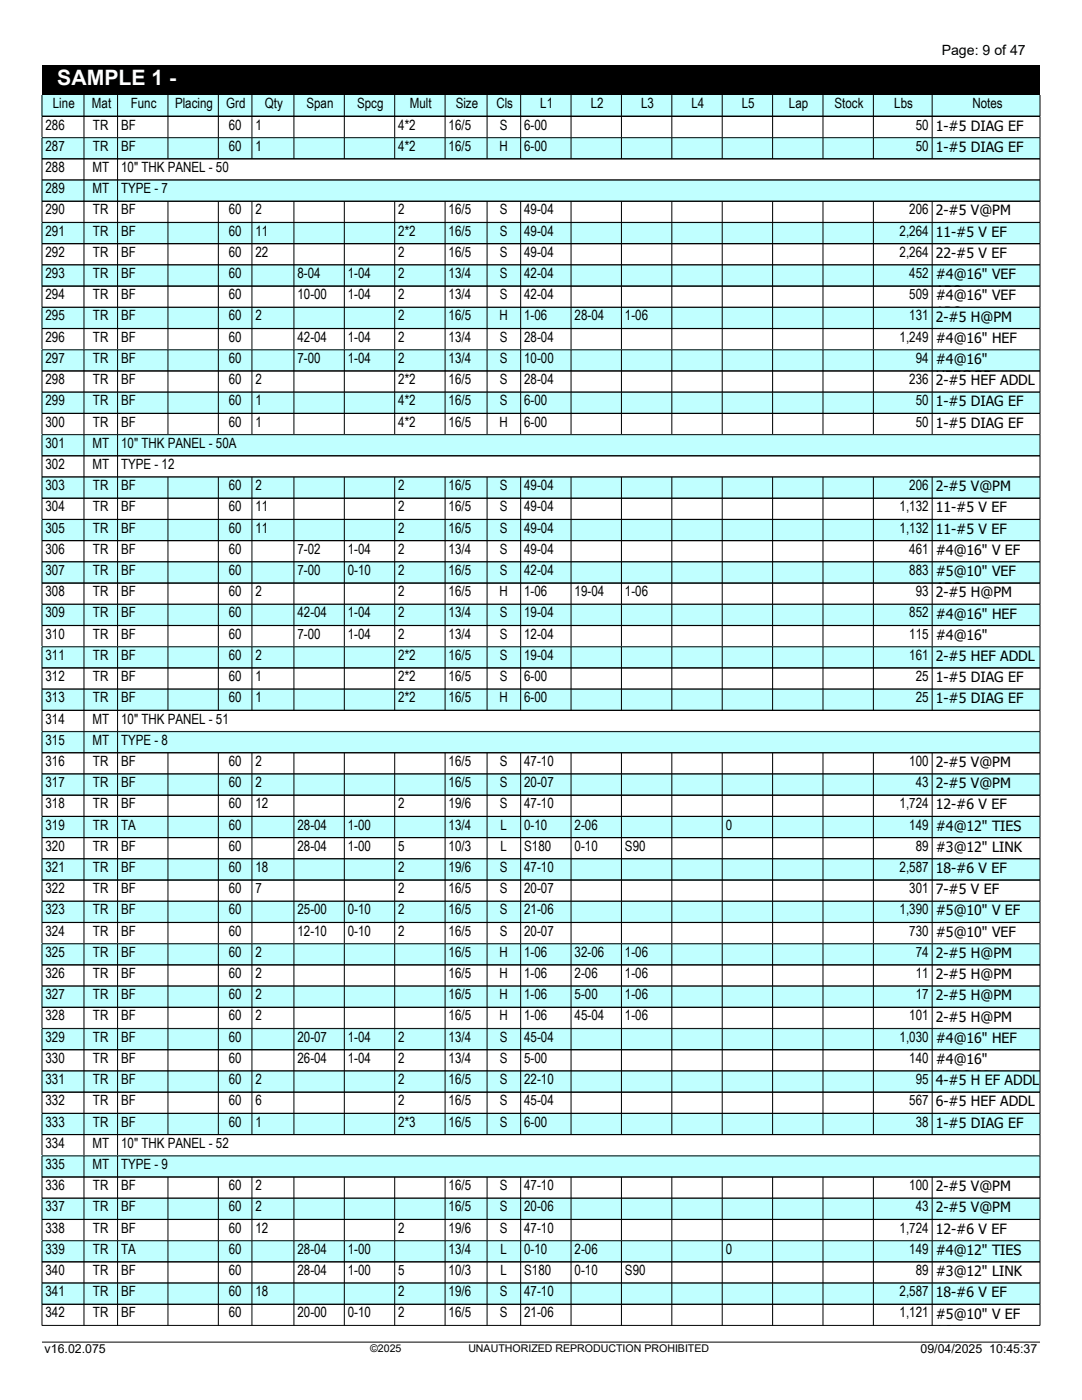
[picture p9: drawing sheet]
<svg xmlns="http://www.w3.org/2000/svg" width="216mm" height="279mm" viewBox="0 0 216 279" stroke-linecap="round" stroke-linejoin="round" font-family="sans-serif">
<defs><g id="words">
<text font-size="4.2" fill="#fff" x="11.4" y="17">SAMPLE 1 -</text>
<g font-size="2.8">
<text x="187.9" y="10.9">Page: 9 of 47</text>
<text x="10.5" y="21.6">Line</text>
<text x="18.3" y="21.6">Mat</text>
<text x="26.1" y="21.6">Func</text>
<text x="34.9" y="21.6">Placing</text>
<text x="45.2" y="21.6">Grd</text>
<text x="52.8" y="21.6">Qty</text>
<text x="61.2" y="21.6">Span</text>
<text x="71.3" y="21.6">Spcg</text>
<text x="81.8" y="21.6">Mult</text>
<text x="90.9" y="21.6">Size</text>
<text x="99" y="21.6">Cls</text>
<text x="107.8" y="21.6">L1</text>
<text x="117.9" y="21.6">L2</text>
<text x="127.9" y="21.6">L3</text>
<text x="138" y="21.6">L4</text>
<text x="148" y="21.6">L5</text>
<text x="157.4" y="21.6">Lap</text>
<text x="166.5" y="21.6">Stock</text>
<text x="178.4" y="21.6">Lbs</text>
<text x="194" y="21.6">Notes</text>
<text x="9.1" y="25.9">286</text>
<text x="18.6" y="25.9">TR</text>
<text x="24.2" y="25.9">BF</text>
<text x="45.6" y="25.9">60</text>
<text x="51" y="25.9">1</text>
<text x="79.5" y="25.9">4*2</text>
<text x="89.5" y="25.9">16/5</text>
<text x="99.8" y="25.9">S</text>
<text x="104.6" y="25.9">6-00</text>
<text x="182.7" y="25.9">50</text>
<text x="186.7" y="26.1">1-#5 DIAG EF</text>
<text x="9.1" y="30.1">287</text>
<text x="9.1" y="34.3">288</text>
<text x="18.4" y="34.3">MT</text>
<text x="18.6" y="30.1">TR</text>
<text x="24.2" y="30.1">BF</text>
<text x="24.2" y="34.3">10&quot; THK PANEL - 50</text>
<text x="45.6" y="30.1">60</text>
<text x="51" y="30.1">1</text>
<text x="79.5" y="30.1">4*2</text>
<text x="89.5" y="30.1">16/5</text>
<text x="99.7" y="30.1">H</text>
<text x="104.6" y="30.1">6-00</text>
<text x="182.7" y="30.1">50</text>
<text x="186.7" y="30.3">1-#5 DIAG EF</text>
<text x="9.1" y="38.6">289</text>
<text x="18.4" y="38.6">MT</text>
<text x="24.2" y="38.6">TYPE - 7</text>
<text x="9.1" y="42.8">290</text>
<text x="9.1" y="47">291</text>
<text x="18.6" y="42.8">TR</text>
<text x="18.6" y="47">TR</text>
<text x="24.2" y="42.8">BF</text>
<text x="24.2" y="47">BF</text>
<text x="45.6" y="42.8">60</text>
<text x="45.6" y="47">60</text>
<text x="51" y="42.8">2</text>
<text x="51" y="47">11</text>
<text x="79.5" y="42.8">2</text>
<text x="79.5" y="47">2*2</text>
<text x="89.5" y="42.8">16/5</text>
<text x="89.5" y="47">16/5</text>
<text x="99.8" y="42.8">S</text>
<text x="99.8" y="47">S</text>
<text x="104.6" y="42.8">49-04</text>
<text x="104.6" y="47">49-04</text>
<text x="179.5" y="47">2,264</text>
<text x="181.4" y="42.8">206</text>
<text x="186.7" y="43">2-#5 V@PM</text>
<text x="186.7" y="47.2">11-#5 V EF</text>
<text x="9.1" y="51.3">292</text>
<text x="18.6" y="51.3">TR</text>
<text x="24.2" y="51.3">BF</text>
<text x="45.6" y="51.3">60</text>
<text x="51" y="51.3">22</text>
<text x="79.5" y="51.3">2</text>
<text x="89.5" y="51.3">16/5</text>
<text x="99.8" y="51.3">S</text>
<text x="104.6" y="51.3">49-04</text>
<text x="179.5" y="51.3">2,264</text>
<text x="186.7" y="51.5">22-#5 V EF</text>
<text x="9.1" y="55.5">293</text>
<text x="9.1" y="59.7">294</text>
<text x="18.6" y="55.5">TR</text>
<text x="18.6" y="59.7">TR</text>
<text x="24.2" y="55.5">BF</text>
<text x="24.2" y="59.7">BF</text>
<text x="45.6" y="55.5">60</text>
<text x="45.6" y="59.7">60</text>
<text x="59.4" y="55.5">8-04</text>
<text x="59.4" y="59.7">10-00</text>
<text x="69.4" y="55.5">1-04</text>
<text x="69.4" y="59.7">1-04</text>
<text x="79.5" y="55.5">2</text>
<text x="79.5" y="59.7">2</text>
<text x="89.5" y="55.5">13/4</text>
<text x="89.5" y="59.7">13/4</text>
<text x="99.8" y="55.5">S</text>
<text x="99.8" y="59.7">S</text>
<text x="104.6" y="55.5">42-04</text>
<text x="104.6" y="59.7">42-04</text>
<text x="181.4" y="55.5">452</text>
<text x="181.4" y="59.7">509</text>
<text x="186.7" y="55.7">#4@16&quot; VEF</text>
<text x="186.7" y="59.1">ABO</text>
<text x="186.7" y="59.9">#4@16&quot; VEF</text>
<text x="9.1" y="64">295</text>
<text x="18.6" y="64">TR</text>
<text x="24.2" y="64">BF</text>
<text x="45.6" y="64">60</text>
<text x="51" y="64">2</text>
<text x="79.5" y="64">2</text>
<text x="89.5" y="64">16/5</text>
<text x="99.7" y="64">H</text>
<text x="104.6" y="64">1-06</text>
<text x="114.7" y="64">28-04</text>
<text x="124.7" y="64">1-06</text>
<text x="181.4" y="64">131</text>
<text x="186.7" y="63.3">ABO</text>
<text x="186.7" y="64.2">2-#5 H@PM</text>
<text x="9.1" y="68.2">296</text>
<text x="18.6" y="68.2">TR</text>
<text x="24.2" y="68.2">BF</text>
<text x="45.6" y="68.2">60</text>
<text x="59.4" y="68.2">42-04</text>
<text x="69.4" y="68.2">1-04</text>
<text x="79.5" y="68.2">2</text>
<text x="89.5" y="68.2">13/4</text>
<text x="99.8" y="68.2">S</text>
<text x="104.6" y="68.2">28-04</text>
<text x="179.5" y="68.2">1,249</text>
<text x="186.7" y="68.4">#4@16&quot; HEF</text>
<text x="9.1" y="72.4">297</text>
<text x="9.1" y="76.7">298</text>
<text x="18.6" y="72.4">TR</text>
<text x="18.6" y="76.7">TR</text>
<text x="24.2" y="72.4">BF</text>
<text x="24.2" y="76.7">BF</text>
<text x="45.6" y="72.4">60</text>
<text x="45.6" y="76.7">60</text>
<text x="51" y="76.7">2</text>
<text x="59.4" y="72.4">7-00</text>
<text x="69.4" y="72.4">1-04</text>
<text x="79.5" y="72.4">2</text>
<text x="79.5" y="76.7">2*2</text>
<text x="89.5" y="72.4">13/4</text>
<text x="89.5" y="76.7">16/5</text>
<text x="99.8" y="72.4">S</text>
<text x="99.8" y="76.7">S</text>
<text x="104.6" y="72.4">10-00</text>
<text x="104.6" y="76.7">28-04</text>
<text x="181.4" y="76.7">236</text>
<text x="182.7" y="72.4">94</text>
<text x="186.7" y="72.6">#4@16&quot;</text>
<text x="186.7" y="76">HEF@OP</text>
<text x="186.7" y="76.9">2-#5 HEF ADDL</text>
<text x="9.1" y="80.9">299</text>
<text x="18.6" y="80.9">TR</text>
<text x="24.2" y="80.9">BF</text>
<text x="45.6" y="80.9">60</text>
<text x="51" y="80.9">1</text>
<text x="79.5" y="80.9">4*2</text>
<text x="89.5" y="80.9">16/5</text>
<text x="99.8" y="80.9">S</text>
<text x="104.6" y="80.9">6-00</text>
<text x="182.7" y="80.9">50</text>
<text x="186.7" y="81.1">1-#5 DIAG EF</text>
<text x="9.1" y="85.1">300</text>
<text x="9.1" y="89.4">301</text>
<text x="18.4" y="89.4">MT</text>
<text x="18.6" y="85.1">TR</text>
<text x="24.2" y="85.1">BF</text>
<text x="24.2" y="89.4">10&quot; THK PANEL - 50A</text>
<text x="45.6" y="85.1">60</text>
<text x="51" y="85.1">1</text>
<text x="79.5" y="85.1">4*2</text>
<text x="89.5" y="85.1">16/5</text>
<text x="99.7" y="85.1">H</text>
<text x="104.6" y="85.1">6-00</text>
<text x="182.7" y="85.1">50</text>
<text x="186.7" y="85.3">1-#5 DIAG EF</text>
<text x="9.1" y="93.6">302</text>
<text x="18.4" y="93.6">MT</text>
<text x="24.2" y="93.6">TYPE - 12</text>
<text x="9.1" y="97.8">303</text>
<text x="18.6" y="97.8">TR</text>
<text x="24.2" y="97.8">BF</text>
<text x="45.6" y="97.8">60</text>
<text x="51" y="97.8">2</text>
<text x="79.5" y="97.8">2</text>
<text x="89.5" y="97.8">16/5</text>
<text x="99.8" y="97.8">S</text>
<text x="104.6" y="97.8">49-04</text>
<text x="181.4" y="97.8">206</text>
<text x="186.7" y="98">2-#5 V@PM</text>
<text x="9.1" y="102.1">304</text>
<text x="9.1" y="106.3">305</text>
<text x="18.6" y="102.1">TR</text>
<text x="18.6" y="106.3">TR</text>
<text x="24.2" y="102.1">BF</text>
<text x="24.2" y="106.3">BF</text>
<text x="45.6" y="102.1">60</text>
<text x="45.6" y="106.3">60</text>
<text x="51" y="102.1">11</text>
<text x="51" y="106.3">11</text>
<text x="79.5" y="102.1">2</text>
<text x="79.5" y="106.3">2</text>
<text x="89.5" y="102.1">16/5</text>
<text x="89.5" y="106.3">16/5</text>
<text x="99.8" y="102.1">S</text>
<text x="99.8" y="106.3">S</text>
<text x="104.6" y="102.1">49-04</text>
<text x="104.6" y="106.3">49-04</text>
<text x="179.5" y="102.1">1,132</text>
<text x="179.5" y="106.3">1,132</text>
<text x="186.7" y="102.3">11-#5 V EF</text>
<text x="186.7" y="106.5">11-#5 V EF</text>
<text x="9.1" y="110.5">306</text>
<text x="18.6" y="110.5">TR</text>
<text x="24.2" y="110.5">BF</text>
<text x="45.6" y="110.5">60</text>
<text x="59.4" y="110.5">7-02</text>
<text x="69.4" y="110.5">1-04</text>
<text x="79.5" y="110.5">2</text>
<text x="89.5" y="110.5">13/4</text>
<text x="99.8" y="110.5">S</text>
<text x="104.6" y="110.5">49-04</text>
<text x="181.4" y="110.5">461</text>
<text x="186.7" y="110.7">#4@16&quot; V EF</text>
<text x="9.1" y="114.8">307</text>
<text x="9.1" y="119">308</text>
<text x="18.6" y="114.8">TR</text>
<text x="18.6" y="119">TR</text>
<text x="24.2" y="114.8">BF</text>
<text x="24.2" y="119">BF</text>
<text x="45.6" y="114.8">60</text>
<text x="45.6" y="119">60</text>
<text x="51" y="119">2</text>
<text x="59.4" y="114.8">7-00</text>
<text x="69.4" y="114.8">0-10</text>
<text x="79.5" y="114.8">2</text>
<text x="79.5" y="119">2</text>
<text x="89.5" y="114.8">16/5</text>
<text x="89.5" y="119">16/5</text>
<text x="99.7" y="119">H</text>
<text x="99.8" y="114.8">S</text>
<text x="104.6" y="114.8">42-04</text>
<text x="104.6" y="119">1-06</text>
<text x="114.7" y="119">19-04</text>
<text x="124.7" y="119">1-06</text>
<text x="181.4" y="114.8">883</text>
<text x="182.7" y="119">93</text>
<text x="186.7" y="115">#5@10&quot; VEF</text>
<text x="186.7" y="118.4">ABO</text>
<text x="186.7" y="119.2">2-#5 H@PM</text>
<text x="9.1" y="123.2">309</text>
<text x="18.6" y="123.2">TR</text>
<text x="24.2" y="123.2">BF</text>
<text x="45.6" y="123.2">60</text>
<text x="59.4" y="123.2">42-04</text>
<text x="69.4" y="123.2">1-04</text>
<text x="79.5" y="123.2">2</text>
<text x="89.5" y="123.2">13/4</text>
<text x="99.8" y="123.2">S</text>
<text x="104.6" y="123.2">19-04</text>
<text x="181.4" y="123.2">852</text>
<text x="186.7" y="123.4">#4@16&quot; HEF</text>
<text x="9.1" y="127.5">310</text>
<text x="9.1" y="131.7">311</text>
<text x="18.6" y="127.5">TR</text>
<text x="18.6" y="131.7">TR</text>
<text x="24.2" y="127.5">BF</text>
<text x="24.2" y="131.7">BF</text>
<text x="45.6" y="127.5">60</text>
<text x="45.6" y="131.7">60</text>
<text x="51" y="131.7">2</text>
<text x="59.4" y="127.5">7-00</text>
<text x="69.4" y="127.5">1-04</text>
<text x="79.5" y="127.5">2</text>
<text x="79.5" y="131.7">2*2</text>
<text x="89.5" y="127.5">13/4</text>
<text x="89.5" y="131.7">16/5</text>
<text x="99.8" y="127.5">S</text>
<text x="99.8" y="131.7">S</text>
<text x="104.6" y="127.5">12-04</text>
<text x="104.6" y="131.7">19-04</text>
<text x="181.4" y="127.5">115</text>
<text x="181.4" y="131.7">161</text>
<text x="186.7" y="127.7">#4@16&quot;</text>
<text x="186.7" y="131.1">HEF@OP</text>
<text x="186.7" y="131.9">2-#5 HEF ADDL</text>
<text x="9.1" y="135.9">312</text>
<text x="18.6" y="135.9">TR</text>
<text x="24.2" y="135.9">BF</text>
<text x="45.6" y="135.9">60</text>
<text x="51" y="135.9">1</text>
<text x="79.5" y="135.9">2*2</text>
<text x="89.5" y="135.9">16/5</text>
<text x="99.8" y="135.9">S</text>
<text x="104.6" y="135.9">6-00</text>
<text x="182.7" y="135.9">25</text>
<text x="186.7" y="136.1">1-#5 DIAG EF</text>
<text x="9.1" y="140.2">313</text>
<text x="18.6" y="140.2">TR</text>
<text x="24.2" y="140.2">BF</text>
<text x="45.6" y="140.2">60</text>
<text x="51" y="140.2">1</text>
<text x="79.5" y="140.2">2*2</text>
<text x="89.5" y="140.2">16/5</text>
<text x="99.7" y="140.2">H</text>
<text x="104.6" y="140.2">6-00</text>
<text x="182.7" y="140.2">25</text>
<text x="186.7" y="140.4">1-#5 DIAG EF</text>
<text x="9.1" y="144.4">314</text>
<text x="9.1" y="148.6">315</text>
<text x="18.4" y="144.4">MT</text>
<text x="18.4" y="148.6">MT</text>
<text x="24.2" y="144.4">10&quot; THK PANEL - 51</text>
<text x="24.2" y="148.6">TYPE - 8</text>
<text x="9.1" y="152.9">316</text>
<text x="18.6" y="152.9">TR</text>
<text x="24.2" y="152.9">BF</text>
<text x="45.6" y="152.9">60</text>
<text x="51" y="152.9">2</text>
<text x="89.5" y="152.9">16/5</text>
<text x="99.8" y="152.9">S</text>
<text x="104.6" y="152.9">47-10</text>
<text x="181.4" y="152.9">100</text>
<text x="186.7" y="153.1">2-#5 V@PM</text>
<text x="9.1" y="157.1">317</text>
<text x="9.1" y="161.3">318</text>
<text x="18.6" y="157.1">TR</text>
<text x="18.6" y="161.3">TR</text>
<text x="24.2" y="157.1">BF</text>
<text x="24.2" y="161.3">BF</text>
<text x="45.6" y="157.1">60</text>
<text x="45.6" y="161.3">60</text>
<text x="51" y="157.1">2</text>
<text x="51" y="161.3">12</text>
<text x="79.5" y="161.3">2</text>
<text x="89.5" y="157.1">16/5</text>
<text x="89.5" y="161.3">19/6</text>
<text x="99.8" y="157.1">S</text>
<text x="99.8" y="161.3">S</text>
<text x="104.6" y="157.1">20-07</text>
<text x="104.6" y="161.3">47-10</text>
<text x="179.5" y="161.3">1,724</text>
<text x="182.7" y="157.1">43</text>
<text x="186.7" y="157.3">2-#5 V@PM</text>
<text x="186.7" y="161.5">12-#6 V EF</text>
<text x="9.1" y="165.6">319</text>
<text x="18.6" y="165.6">TR</text>
<text x="24.2" y="165.6">TA</text>
<text x="45.6" y="165.6">60</text>
<text x="59.4" y="165.6">28-04</text>
<text x="69.4" y="165.6">1-00</text>
<text x="89.5" y="165.6">13/4</text>
<text x="99.9" y="165.6">L</text>
<text x="104.6" y="165.6">0-10</text>
<text x="114.7" y="165.6">2-06</text>
<text x="144.8" y="165.6">0</text>
<text x="181.4" y="165.6">149</text>
<text x="186.7" y="165.8">#4@12&quot; TIES</text>
<text x="9.1" y="169.8">320</text>
<text x="18.6" y="169.8">TR</text>
<text x="24.2" y="169.8">BF</text>
<text x="45.6" y="169.8">60</text>
<text x="59.4" y="169.8">28-04</text>
<text x="69.4" y="169.8">1-00</text>
<text x="79.5" y="169.8">5</text>
<text x="89.5" y="169.8">10/3</text>
<text x="99.9" y="169.8">L</text>
<text x="104.6" y="169.8">S180</text>
<text x="114.7" y="169.8">0-10</text>
<text x="124.7" y="169.8">S90</text>
<text x="182.7" y="169.8">89</text>
<text x="186.7" y="170">#3@12&quot; LINK</text>
<text x="9.1" y="174">321</text>
<text x="9.1" y="178.3">322</text>
<text x="18.6" y="174">TR</text>
<text x="18.6" y="178.3">TR</text>
<text x="24.2" y="174">BF</text>
<text x="24.2" y="178.3">BF</text>
<text x="45.6" y="174">60</text>
<text x="45.6" y="178.3">60</text>
<text x="51" y="174">18</text>
<text x="51" y="178.3">7</text>
<text x="79.5" y="174">2</text>
<text x="79.5" y="178.3">2</text>
<text x="89.5" y="174">19/6</text>
<text x="89.5" y="178.3">16/5</text>
<text x="99.8" y="174">S</text>
<text x="99.8" y="178.3">S</text>
<text x="104.6" y="174">47-10</text>
<text x="104.6" y="178.3">20-07</text>
<text x="179.5" y="174">2,587</text>
<text x="181.4" y="178.3">301</text>
<text x="186.7" y="174.2">18-#6 V EF</text>
<text x="186.7" y="178.5">7-#5 V EF</text>
<text x="9.1" y="182.5">323</text>
<text x="18.6" y="182.5">TR</text>
<text x="24.2" y="182.5">BF</text>
<text x="45.6" y="182.5">60</text>
<text x="59.4" y="182.5">25-00</text>
<text x="69.4" y="182.5">0-10</text>
<text x="79.5" y="182.5">2</text>
<text x="89.5" y="182.5">16/5</text>
<text x="99.8" y="182.5">S</text>
<text x="104.6" y="182.5">21-06</text>
<text x="179.5" y="182.5">1,390</text>
<text x="186.7" y="182.7">#5@10&quot; V EF</text>
<text x="9.1" y="186.7">324</text>
<text x="9.1" y="191">325</text>
<text x="18.6" y="186.7">TR</text>
<text x="18.6" y="191">TR</text>
<text x="24.2" y="186.7">BF</text>
<text x="24.2" y="191">BF</text>
<text x="45.6" y="186.7">60</text>
<text x="45.6" y="191">60</text>
<text x="51" y="191">2</text>
<text x="59.4" y="186.7">12-10</text>
<text x="69.4" y="186.7">0-10</text>
<text x="79.5" y="186.7">2</text>
<text x="89.5" y="186.7">16/5</text>
<text x="89.5" y="191">16/5</text>
<text x="99.7" y="191">H</text>
<text x="99.8" y="186.7">S</text>
<text x="104.6" y="186.7">20-07</text>
<text x="104.6" y="191">1-06</text>
<text x="114.7" y="191">32-06</text>
<text x="124.7" y="191">1-06</text>
<text x="181.4" y="186.7">730</text>
<text x="182.7" y="191">74</text>
<text x="186.7" y="186.1">AO</text>
<text x="186.7" y="186.9">#5@10&quot; VEF</text>
<text x="186.7" y="191.2">2-#5 H@PM</text>
<text x="9.1" y="195.2">326</text>
<text x="18.6" y="195.2">TR</text>
<text x="24.2" y="195.2">BF</text>
<text x="45.6" y="195.2">60</text>
<text x="51" y="195.2">2</text>
<text x="89.5" y="195.2">16/5</text>
<text x="99.7" y="195.2">H</text>
<text x="104.6" y="195.2">1-06</text>
<text x="114.7" y="195.2">2-06</text>
<text x="124.7" y="195.2">1-06</text>
<text x="182.7" y="195.2">11</text>
<text x="186.7" y="195.4">2-#5 H@PM</text>
<text x="9.1" y="199.4">327</text>
<text x="9.1" y="203.7">328</text>
<text x="18.6" y="199.4">TR</text>
<text x="18.6" y="203.7">TR</text>
<text x="24.2" y="199.4">BF</text>
<text x="24.2" y="203.7">BF</text>
<text x="45.6" y="199.4">60</text>
<text x="45.6" y="203.7">60</text>
<text x="51" y="199.4">2</text>
<text x="51" y="203.7">2</text>
<text x="89.5" y="199.4">16/5</text>
<text x="89.5" y="203.7">16/5</text>
<text x="99.7" y="199.4">H</text>
<text x="99.7" y="203.7">H</text>
<text x="104.6" y="199.4">1-06</text>
<text x="104.6" y="203.7">1-06</text>
<text x="114.7" y="199.4">5-00</text>
<text x="114.7" y="203.7">45-04</text>
<text x="124.7" y="199.4">1-06</text>
<text x="124.7" y="203.7">1-06</text>
<text x="181.4" y="203.7">101</text>
<text x="182.7" y="199.4">17</text>
<text x="186.7" y="199.6">2-#5 H@PM</text>
<text x="186.7" y="203.9">2-#5 H@PM</text>
<text x="9.1" y="207.9">329</text>
<text x="18.6" y="207.9">TR</text>
<text x="24.2" y="207.9">BF</text>
<text x="45.6" y="207.9">60</text>
<text x="59.4" y="207.9">20-07</text>
<text x="69.4" y="207.9">1-04</text>
<text x="79.5" y="207.9">2</text>
<text x="89.5" y="207.9">13/4</text>
<text x="99.8" y="207.9">S</text>
<text x="104.6" y="207.9">45-04</text>
<text x="179.5" y="207.9">1,030</text>
<text x="186.7" y="208.1">#4@16&quot; HEF</text>
<text x="9.1" y="212.1">330</text>
<text x="18.6" y="212.1">TR</text>
<text x="24.2" y="212.1">BF</text>
<text x="45.6" y="212.1">60</text>
<text x="59.4" y="212.1">26-04</text>
<text x="69.4" y="212.1">1-04</text>
<text x="79.5" y="212.1">2</text>
<text x="89.5" y="212.1">13/4</text>
<text x="99.8" y="212.1">S</text>
<text x="104.6" y="212.1">5-00</text>
<text x="181.4" y="212.1">140</text>
<text x="186.7" y="212.3">#4@16&quot;</text>
<text x="186.7" y="215.7">HEF@OP</text>
<text x="9.1" y="216.4">331</text>
<text x="9.1" y="220.6">332</text>
<text x="18.6" y="216.4">TR</text>
<text x="18.6" y="220.6">TR</text>
<text x="24.2" y="216.4">BF</text>
<text x="24.2" y="220.6">BF</text>
<text x="45.6" y="216.4">60</text>
<text x="45.6" y="220.6">60</text>
<text x="51" y="216.4">2</text>
<text x="51" y="220.6">6</text>
<text x="79.5" y="216.4">2</text>
<text x="79.5" y="220.6">2</text>
<text x="89.5" y="216.4">16/5</text>
<text x="89.5" y="220.6">16/5</text>
<text x="99.8" y="216.4">S</text>
<text x="99.8" y="220.6">S</text>
<text x="104.6" y="216.4">22-10</text>
<text x="104.6" y="220.6">45-04</text>
<text x="181.4" y="220.6">567</text>
<text x="182.7" y="216.4">95</text>
<text x="186.7" y="216.6">4-#5 H EF ADDL</text>
<text x="186.7" y="220.8">6-#5 HEF ADDL</text>
<text x="9.1" y="224.8">333</text>
<text x="18.6" y="224.8">TR</text>
<text x="24.2" y="224.8">BF</text>
<text x="45.6" y="224.8">60</text>
<text x="51" y="224.8">1</text>
<text x="79.5" y="224.8">2*3</text>
<text x="89.5" y="224.8">16/5</text>
<text x="99.8" y="224.8">S</text>
<text x="104.6" y="224.8">6-00</text>
<text x="182.7" y="224.8">38</text>
<text x="186.7" y="225">1-#5 DIAG EF</text>
<text x="9.1" y="229.1">334</text>
<text x="9.1" y="233.3">335</text>
<text x="18.4" y="229.1">MT</text>
<text x="18.4" y="233.3">MT</text>
<text x="24.2" y="229.1">10&quot; THK PANEL - 52</text>
<text x="24.2" y="233.3">TYPE - 9</text>
<text x="9.1" y="237.5">336</text>
<text x="18.6" y="237.5">TR</text>
<text x="24.2" y="237.5">BF</text>
<text x="45.6" y="237.5">60</text>
<text x="51" y="237.5">2</text>
<text x="89.5" y="237.5">16/5</text>
<text x="99.8" y="237.5">S</text>
<text x="104.6" y="237.5">47-10</text>
<text x="181.4" y="237.5">100</text>
<text x="186.7" y="237.7">2-#5 V@PM</text>
<text x="9.1" y="241.8">337</text>
<text x="9.1" y="246">338</text>
<text x="18.6" y="241.8">TR</text>
<text x="18.6" y="246">TR</text>
<text x="24.2" y="241.8">BF</text>
<text x="24.2" y="246">BF</text>
<text x="45.6" y="241.8">60</text>
<text x="45.6" y="246">60</text>
<text x="51" y="241.8">2</text>
<text x="51" y="246">12</text>
<text x="79.5" y="246">2</text>
<text x="89.5" y="241.8">16/5</text>
<text x="89.5" y="246">19/6</text>
<text x="99.8" y="241.8">S</text>
<text x="99.8" y="246">S</text>
<text x="104.6" y="241.8">20-06</text>
<text x="104.6" y="246">47-10</text>
<text x="179.5" y="246">1,724</text>
<text x="182.7" y="241.8">43</text>
<text x="186.7" y="242">2-#5 V@PM</text>
<text x="9.1" y="250.2">339</text>
<text x="18.6" y="250.2">TR</text>
<text x="24.2" y="250.2">TA</text>
<text x="45.6" y="250.2">60</text>
<text x="59.4" y="250.2">28-04</text>
<text x="69.4" y="250.2">1-00</text>
<text x="89.5" y="250.2">13/4</text>
<text x="99.9" y="250.2">L</text>
<text x="104.6" y="250.2">0-10</text>
<text x="114.7" y="250.2">2-06</text>
<text x="144.8" y="250.2">0</text>
<text x="181.4" y="250.2">149</text>
<text x="186.7" y="246.2">12-#6 V EF</text>
<text x="186.7" y="250.4">#4@12&quot; TIES</text>
<text x="9.1" y="254.5">340</text>
<text x="18.6" y="254.5">TR</text>
<text x="24.2" y="254.5">BF</text>
<text x="45.6" y="254.5">60</text>
<text x="59.4" y="254.5">28-04</text>
<text x="69.4" y="254.5">1-00</text>
<text x="79.5" y="254.5">5</text>
<text x="89.5" y="254.5">10/3</text>
<text x="99.9" y="254.5">L</text>
<text x="104.6" y="254.5">S180</text>
<text x="114.7" y="254.5">0-10</text>
<text x="124.7" y="254.5">S90</text>
<text x="182.7" y="254.5">89</text>
<text x="186.7" y="254.7">#3@12&quot; LINK</text>
<text x="9.1" y="258.7">341</text>
<text x="9.1" y="262.9">342</text>
<text x="18.6" y="258.7">TR</text>
<text x="18.6" y="262.9">TR</text>
<text x="24.2" y="258.7">BF</text>
<text x="24.2" y="262.9">BF</text>
<text x="45.6" y="258.7">60</text>
<text x="45.6" y="262.9">60</text>
<text x="51" y="258.7">18</text>
<text x="59.4" y="262.9">20-00</text>
<text x="69.4" y="262.9">0-10</text>
<text x="79.5" y="258.7">2</text>
<text x="79.5" y="262.9">2</text>
<text x="89.5" y="258.7">19/6</text>
<text x="89.5" y="262.9">16/5</text>
<text x="99.8" y="258.7">S</text>
<text x="99.8" y="262.9">S</text>
<text x="104.6" y="258.7">47-10</text>
<text x="104.6" y="262.9">21-06</text>
<text x="179.5" y="258.7">2,587</text>
<text x="179.5" y="262.9">1,121</text>
<text x="186.7" y="258.9">18-#6 V EF</text>
<text x="186.7" y="263.1">#5@10&quot; V EF</text>
<text x="186.7" y="266.5">AO</text>
</g>
<g font-size="2.5">
<text x="8.9" y="270.1">v16.02.075</text>
<text x="183.7" y="270.1">09/04/2025 10:45:37</text>
</g>
<g font-size="2.1">
<text x="73.9" y="269.8">©2025</text>
<text x="93.5" y="269.8">UNAUTHORIZED REPRODUCTION PROHIBITED</text>
</g>
</g></defs>
<path d="M8.4 19h199.1v4.2h-199.1z" fill="#c0ffff"/>
<g fill="none" stroke="#000" stroke-width=".2">
<path d="M8.4 19v4.2M16.8 19v4.2M23.5 19v4.2M33.5 19v4.2M43.6 19v4.2M50.3 19v4.2M58.6 19v4.2M68.7 19v4.2M78.8 19v4.2M88.8 19v4.2M97.2 19v4.2M103.9 19v4.2"/>
<path d="M113.9 19v4.2M124 19v4.2M134.1 19v4.2M144.1 19v4.2M154.2 19v4.2M164.2 19v4.2M174.3 19v4.2M186 19v4.2M207.5 19v4.2M8.4 23.2h199.1M8.4 27.5v-4.3h199.1v4.3M8.4 27.4h199.1"/>
<path d="M16.8 23.2v4.3M23.5 23.2v4.3M33.5 23.2v4.3M43.6 23.2v4.3M50.3 23.2v4.3M58.6 23.2v4.3M68.7 23.2v4.3M78.8 23.2v4.3M88.8 23.2v4.3M97.2 23.2v4.3M103.9 23.2v4.3M113.9 23.2v4.3"/>
<path d="M124 23.2v4.3M134.1 23.2v4.3M144.1 23.2v4.3M154.2 23.2v4.3M164.2 23.2v4.3M174.3 23.2v4.3M186 23.2v4.3"/>
</g>
<path d="M8.4 27.5h199.1v4.2h-199.1z" fill="#c0ffff"/>
<g fill="none" stroke="#000" stroke-width=".2">
<path d="M8.4 35.9v-8.4h199.1v8.4M8.4 31.7h199.1M8.4 35.9h199.1M16.8 27.5v8.4M23.5 27.5v8.4M33.5 27.5v4.2M43.6 27.5v4.2M50.3 27.5v4.2M58.6 27.5v4.2M68.7 27.5v4.2M78.8 27.5v4.2M88.8 27.5v4.2"/>
<path d="M97.2 27.5v4.2M103.9 27.5v4.2M113.9 27.5v4.2M124 27.5v4.2M134.1 27.5v4.2M144.1 27.5v4.2M154.2 27.5v4.2M164.2 27.5v4.2M174.3 27.5v4.2M186 27.5v4.2"/>
</g>
<path d="M8.4 35.9h199.1v4.3h-199.1z" fill="#c0ffff"/>
<g fill="none" stroke="#000" stroke-width=".2">
<path d="M8.4 35.9h199.1v8.5h-199.1zM16.8 35.9v8.5M23.5 35.9v8.5M8.4 40.1h199.1M33.5 40.2v4.2M43.6 40.2v4.2M50.3 40.2v4.2M58.6 40.2v4.2M68.7 40.2v4.2M78.8 40.2v4.2M88.8 40.2v4.2M97.2 40.2v4.2"/>
<path d="M103.9 40.2v4.2M113.9 40.2v4.2M124 40.2v4.2M134.1 40.2v4.2M144.1 40.2v4.2M154.2 40.2v4.2M164.2 40.2v4.2M174.3 40.2v4.2M186 40.2v4.2"/>
</g>
<path d="M8.4 44.4h199.1v4.2h-199.1z" fill="#c0ffff"/>
<g fill="none" stroke="#000" stroke-width=".2">
<path d="M8.4 52.9v-8.5h199.1v8.5M8.4 48.6h199.1M8.4 52.8h199.1M16.8 44.4v8.5M23.5 44.4v8.5M33.5 44.4v8.5M43.6 44.4v8.5M50.3 44.4v8.5M58.6 44.4v8.5M68.7 44.4v8.5M78.8 44.4v8.5M88.8 44.4v8.5"/>
<path d="M97.2 44.4v8.5M103.9 44.4v8.5M113.9 44.4v8.5M124 44.4v8.5M134.1 44.4v8.5M144.1 44.4v8.5M154.2 44.4v8.5M164.2 44.4v8.5M174.3 44.4v8.5M186 44.4v8.5"/>
</g>
<path d="M8.4 52.9h199.1v4.2h-199.1z" fill="#c0ffff"/>
<g fill="none" stroke="#000" stroke-width=".2">
<path d="M8.4 57.1h199.1M16.8 52.9v8.4M23.5 52.9v8.4M33.5 52.9v8.4M43.6 52.9v8.4M50.3 52.9v8.4M58.6 52.9v8.4M68.7 52.9v8.4M78.8 52.9v8.4M88.8 52.9v8.4M97.2 52.9v8.4M103.9 52.9v8.4"/>
<path d="M113.9 52.9v8.4M124 52.9v8.4M134.1 52.9v8.4M144.1 52.9v8.4M154.2 52.9v8.4M164.2 52.9v8.4M174.3 52.9v8.4M186 52.9v8.4M8.4 61.3v-8.4h199.1v8.4M8.4 61.3h199.1"/>
</g>
<path d="M8.4 61.3h199.1v4.3h-199.1z" fill="#c0ffff"/>
<g fill="none" stroke="#000" stroke-width=".2">
<path d="M8.4 69.8v-8.5h199.1v8.5M8.4 65.5h199.1M8.4 65.6h199.1M8.4 69.8h199.1M16.8 61.3v8.5M23.5 61.3v8.5M33.5 61.3v8.5M43.6 61.3v8.5M50.3 61.3v8.5M58.6 61.3v8.5M68.7 61.3v8.5M78.8 61.3v8.5"/>
<path d="M88.8 61.3v8.5M97.2 61.3v8.5M103.9 61.3v8.5M113.9 61.3v8.5M124 61.3v8.5M134.1 61.3v8.5M144.1 61.3v8.5M154.2 61.3v8.5M164.2 61.3v8.5M174.3 61.3v8.5M186 61.3v8.5"/>
</g>
<path d="M8.4 69.8h199.1v4.2h-199.1z" fill="#c0ffff"/>
<g fill="none" stroke="#000" stroke-width=".2">
<path d="M8.4 69.8h199.1v8.5l-199.1-.1zM8.4 74h199.1M16.8 69.8v8.5M23.5 69.8v8.5M33.5 69.8v8.5M43.6 69.8v8.5M50.3 69.8v8.5M58.6 69.8v8.5M68.7 69.8v8.5M78.8 69.8v8.5M88.8 69.8v8.5M97.2 69.8v8.5"/>
<path d="M103.9 69.8v8.5M113.9 69.8v8.5M124 69.8v8.5M134.1 69.8v8.5M144.1 69.8v8.5M154.2 69.8v8.5M164.2 69.8v8.5M174.3 69.8v8.5M186 69.8v8.5"/>
</g>
<path d="M8.4 78.3h199.1v4.2h-199.1z" fill="#c0ffff"/>
<g fill="none" stroke="#000" stroke-width=".2">
<path d="M16.8 78.3v8.4M23.5 78.3v8.4M33.5 78.3v8.4M43.6 78.3v8.4M50.3 78.3v8.4M58.6 78.3v8.4M68.7 78.3v8.4M78.8 78.3v8.4M88.8 78.3v8.4M97.2 78.3v8.4M103.9 78.3v8.4M113.9 78.3v8.4"/>
<path d="M124 78.3v8.4M134.1 78.3v8.4M144.1 78.3v8.4M154.2 78.3v8.4M164.2 78.3v8.4M174.3 78.3v8.4M186 78.3v8.4M8.4 86.7v-8.4h199.1v8.4M8.4 82.5h199.1M8.4 86.7h199.1"/>
</g>
<path d="M8.4 86.7h199.1v4.3h-199.1z" fill="#c0ffff"/>
<path d="M8.4 95.2v-8.5h199.1v8.5M8.4 90.9h199.1M8.4 91h199.1M8.4 95.2h199.1M16.8 86.7v8.5M23.5 86.7v8.5" fill="none" stroke="#000" stroke-width=".2"/>
<path d="M8.4 95.2h199.1v4.2h-199.1z" fill="#c0ffff"/>
<g fill="none" stroke="#000" stroke-width=".2">
<path d="M8.4 95.2h199.1v8.5l-199.1-.1zM8.4 99.4h199.1M16.8 95.2v8.5M23.5 95.2v8.5M33.5 95.2v8.5M43.6 95.2v8.5M50.3 95.2v8.5M58.6 95.2v8.5M68.7 95.2v8.5M78.8 95.2v8.5M88.8 95.2v8.5M97.2 95.2v8.5"/>
<path d="M103.9 95.2v8.5M113.9 95.2v8.5M124 95.2v8.5M134.1 95.2v8.5M144.1 95.2v8.5M154.2 95.2v8.5M164.2 95.2v8.5M174.3 95.2v8.5M186 95.2v8.5"/>
</g>
<path d="M8.4 103.7h199.1v4.2h-199.1z" fill="#c0ffff"/>
<g fill="none" stroke="#000" stroke-width=".2">
<path d="M8.4 112.1v-8.4h199.1v8.4M8.4 107.9h199.1M8.4 112.1h199.1M16.8 103.7v8.4M23.5 103.7v8.4M33.5 103.7v8.4M43.6 103.7v8.4M50.3 103.7v8.4M58.6 103.7v8.4M68.7 103.7v8.4M78.8 103.7v8.4M88.8 103.7v8.4"/>
<path d="M97.2 103.7v8.4M103.9 103.7v8.4M113.9 103.7v8.4M124 103.7v8.4M134.1 103.7v8.4M144.1 103.7v8.4M154.2 103.7v8.4M164.2 103.7v8.4M174.3 103.7v8.4M186 103.7v8.4"/>
</g>
<path d="M8.4 112.1h199.1v4.3h-199.1z" fill="#c0ffff"/>
<g fill="none" stroke="#000" stroke-width=".2">
<path d="M8.4 116.3h199.1M8.4 116.4h199.1M16.8 112.1v8.5M23.5 112.1v8.5M33.5 112.1v8.5M43.6 112.1v8.5M50.3 112.1v8.5M58.6 112.1v8.5M68.7 112.1v8.5M78.8 112.1v8.5M88.8 112.1v8.5M97.2 112.1v8.5"/>
<path d="M103.9 112.1v8.5M113.9 112.1v8.5M124 112.1v8.5M134.1 112.1v8.5M144.1 112.1v8.5M154.2 112.1v8.5M164.2 112.1v8.5M174.3 112.1v8.5M186 112.1v8.5M8.4 120.6v-8.5h199.1v8.5M8.4 120.6h199.1"/>
</g>
<path d="M8.4 120.6h199.1v4.2h-199.1z" fill="#c0ffff"/>
<g fill="none" stroke="#000" stroke-width=".2">
<path d="M8.4 129.1v-8.5h199.1v8.5M8.4 124.8h199.1M8.4 129h199.1M16.8 120.6v8.5M23.5 120.6v8.5M33.5 120.6v8.5M43.6 120.6v8.5M50.3 120.6v8.5M58.6 120.6v8.5M68.7 120.6v8.5M78.8 120.6v8.5M88.8 120.6v8.5"/>
<path d="M97.2 120.6v8.5M103.9 120.6v8.5M113.9 120.6v8.5M124 120.6v8.5M134.1 120.6v8.5M144.1 120.6v8.5M154.2 120.6v8.5M164.2 120.6v8.5M174.3 120.6v8.5M186 120.6v8.5"/>
</g>
<path d="M8.4 129.1h199.1v4.2h-199.1z" fill="#c0ffff"/>
<g fill="none" stroke="#000" stroke-width=".2">
<path d="M8.4 129.1h199.1v8.4h-199.1zM8.4 133.3h199.1M16.8 129.1v8.4M23.5 129.1v8.4M33.5 129.1v8.4M43.6 129.1v8.4M50.3 129.1v8.4M58.6 129.1v8.4M68.7 129.1v8.4M78.8 129.1v8.4M88.8 129.1v8.4M97.2 129.1v8.4"/>
<path d="M103.9 129.1v8.4M113.9 129.1v8.4M124 129.1v8.4M134.1 129.1v8.4M144.1 129.1v8.4M154.2 129.1v8.4M164.2 129.1v8.4M174.3 129.1v8.4M186 129.1v8.4"/>
</g>
<path d="M8.4 137.5h199.1v4.3h-199.1z" fill="#c0ffff"/>
<g fill="none" stroke="#000" stroke-width=".2">
<path d="M16.8 137.5v8.5M23.5 137.5v8.5M33.5 137.5v4.3M43.6 137.5v4.3M50.3 137.5v4.3M58.6 137.5v4.3M68.7 137.5v4.3M78.8 137.5v4.3M88.8 137.5v4.3M97.2 137.5v4.3M103.9 137.5v4.3M113.9 137.5v4.3"/>
<path d="M124 137.5v4.3M134.1 137.5v4.3M144.1 137.5v4.3M154.2 137.5v4.3M164.2 137.5v4.3M174.3 137.5v4.3M186 137.5v4.3M8.4 146v-8.5h199.1v8.5M8.4 141.7h199.1M8.4 141.8h199.1M8.4 146h199.1"/>
</g>
<path d="M8.4 146h199.1v4.2h-199.1z" fill="#c0ffff"/>
<g fill="none" stroke="#000" stroke-width=".2">
<path d="M8.4 154.5v-8.5h199.1v8.5M8.4 150.2h199.1M8.4 154.4h199.1M16.8 146v8.5M23.5 146v8.5M33.5 150.2v4.3M43.6 150.2v4.3M50.3 150.2v4.3M58.6 150.2v4.3M68.7 150.2v4.3M78.8 150.2v4.3M88.8 150.2v4.3"/>
<path d="M97.2 150.2v4.3M103.9 150.2v4.3M113.9 150.2v4.3M124 150.2v4.3M134.1 150.2v4.3M144.1 150.2v4.3M154.2 150.2v4.3M164.2 150.2v4.3M174.3 150.2v4.3M186 150.2v4.3"/>
</g>
<path d="M8.4 154.5h199.1v4.2h-199.1z" fill="#c0ffff"/>
<g fill="none" stroke="#000" stroke-width=".2">
<path d="M8.4 158.7h199.1M16.8 154.5v8.4M23.5 154.5v8.4M33.5 154.5v8.4M43.6 154.5v8.4M50.3 154.5v8.4M58.6 154.5v8.4M68.7 154.5v8.4M78.8 154.5v8.4M88.8 154.5v8.4M97.2 154.5v8.4M103.9 154.5v8.4"/>
<path d="M113.9 154.5v8.4M124 154.5v8.4M134.1 154.5v8.4M144.1 154.5v8.4M154.2 154.5v8.4M164.2 154.5v8.4M174.3 154.5v8.4M186 154.5v8.4M8.4 162.9v-8.4h199.1v8.4M8.4 162.9h199.1"/>
</g>
<path d="M8.4 162.9h199.1v4.3h-199.1z" fill="#c0ffff"/>
<g fill="none" stroke="#000" stroke-width=".2">
<path d="M8.4 162.9h199.1v8.5h-199.1zM8.4 167.1h199.1M16.8 162.9v8.5M23.5 162.9v8.5M33.5 162.9v8.5M43.6 162.9v8.5M50.3 162.9v8.5M58.6 162.9v8.5M68.7 162.9v8.5M78.8 162.9v8.5M88.8 162.9v8.5M97.2 162.9v8.5"/>
<path d="M103.9 162.9v8.5M113.9 162.9v8.5M124 162.9v8.5M134.1 162.9v8.5M144.1 162.9v8.5M154.2 162.9v8.5M164.2 162.9v8.5M174.3 162.9v8.5M186 162.9v8.5"/>
</g>
<path d="M8.4 171.4h199.1v4.2h-199.1z" fill="#c0ffff"/>
<g fill="none" stroke="#000" stroke-width=".2">
<path d="M8.4 179.9v-8.5h199.1v8.5M8.4 175.6h199.1M8.4 179.8h199.1M16.8 171.4v8.5M23.5 171.4v8.5M33.5 171.4v8.5M43.6 171.4v8.5M50.3 171.4v8.5M58.6 171.4v8.5M68.7 171.4v8.5M78.8 171.4v8.5M88.8 171.4v8.5"/>
<path d="M97.2 171.4v8.5M103.9 171.4v8.5M113.9 171.4v8.5M124 171.4v8.5M134.1 171.4v8.5M144.1 171.4v8.5M154.2 171.4v8.5M164.2 171.4v8.5M174.3 171.4v8.5M186 171.4v8.5"/>
</g>
<path d="M8.4 179.9h199.1v4.2h-199.1z" fill="#c0ffff"/>
<g fill="none" stroke="#000" stroke-width=".2">
<path d="M16.8 179.9v8.4M23.5 179.9v8.4M33.5 179.9v8.4M43.6 179.9v8.4M50.3 179.9v8.4M58.6 179.9v8.4M68.7 179.9v8.4M78.8 179.9v8.4M88.8 179.9v8.4M97.2 179.9v8.4M103.9 179.9v8.4M113.9 179.9v8.4"/>
<path d="M124 179.9v8.4M134.1 179.9v8.4M144.1 179.9v8.4M154.2 179.9v8.4M164.2 179.9v8.4M174.3 179.9v8.4M186 179.9v8.4M8.4 188.3v-8.4h199.1v8.4M8.4 184.1h199.1M8.4 188.3h199.1"/>
</g>
<path d="M8.4 188.3h199.1v4.3h-199.1z" fill="#c0ffff"/>
<g fill="none" stroke="#000" stroke-width=".2">
<path d="M8.4 188.3h199.1v8.5h-199.1zM8.4 192.5h199.1M8.4 192.6h199.1M16.8 188.3v8.5M23.5 188.3v8.5M33.5 188.3v8.5M43.6 188.3v8.5M50.3 188.3v8.5M58.6 188.3v8.5M68.7 188.3v8.5M78.8 188.3v8.5M88.8 188.3v8.5"/>
<path d="M97.2 188.3v8.5M103.9 188.3v8.5M113.9 188.3v8.5M124 188.3v8.5M134.1 188.3v8.5M144.1 188.3v8.5M154.2 188.3v8.5M164.2 188.3v8.5M174.3 188.3v8.5M186 188.3v8.5"/>
</g>
<path d="M8.4 196.8h199.1v4.2h-199.1z" fill="#c0ffff"/>
<g fill="none" stroke="#000" stroke-width=".2">
<path d="M16.8 196.8v8.5M23.5 196.8v8.5M33.5 196.8v8.5M43.6 196.8v8.5M50.3 196.8v8.5M58.6 196.8v8.5M68.7 196.8v8.5M78.8 196.8v8.5M88.8 196.8v8.5M97.2 196.8v8.5M103.9 196.8v8.5M113.9 196.8v8.5"/>
<path d="M124 196.8v8.5M134.1 196.8v8.5M144.1 196.8v8.5M154.2 196.8v8.5M164.2 196.8v8.5M174.3 196.8v8.5M186 196.8v8.5M8.4 205.3v-8.5h199.1v8.5M8.4 201h199.1M8.4 205.2h199.1"/>
</g>
<path d="M8.4 205.3h199.1v4.2h-199.1z" fill="#c0ffff"/>
<g fill="none" stroke="#000" stroke-width=".2">
<path d="M8.4 213.7v-8.4h199.1v8.4M8.4 209.5h199.1M8.4 213.7h199.1M16.8 205.3v8.4M23.5 205.3v8.4M33.5 205.3v8.4M43.6 205.3v8.4M50.3 205.3v8.4M58.6 205.3v8.4M68.7 205.3v8.4M78.8 205.3v8.4M88.8 205.3v8.4"/>
<path d="M97.2 205.3v8.4M103.9 205.3v8.4M113.9 205.3v8.4M124 205.3v8.4M134.1 205.3v8.4M144.1 205.3v8.4M154.2 205.3v8.4M164.2 205.3v8.4M174.3 205.3v8.4M186 205.3v8.4"/>
</g>
<path d="M8.4 213.7h199.1v4.3h-199.1z" fill="#c0ffff"/>
<g fill="none" stroke="#000" stroke-width=".2">
<path d="M8.4 217.9h199.1M8.4 218h199.1M16.8 213.7v8.5M23.5 213.7v8.5M33.5 213.7v8.5M43.6 213.7v8.5M50.3 213.7v8.5M58.6 213.7v8.5M68.7 213.7v8.5M78.8 213.7v8.5M88.8 213.7v8.5M97.2 213.7v8.5"/>
<path d="M103.9 213.7v8.5M113.9 213.7v8.5M124 213.7v8.5M134.1 213.7v8.5M144.1 213.7v8.5M154.2 213.7v8.5M164.2 213.7v8.5M174.3 213.7v8.5M186 213.7v8.5M8.4 222.2v-8.5h199.1v8.5M8.4 222.2h199.1"/>
</g>
<path d="M8.4 222.2h199.1v4.2h-199.1z" fill="#c0ffff"/>
<g fill="none" stroke="#000" stroke-width=".2">
<path d="M8.4 222.2h199.1v8.5l-199.1-.1zM8.4 226.4h199.1M16.8 222.2v8.5M23.5 222.2v8.5M33.5 222.2v4.2M43.6 222.2v4.2M50.3 222.2v4.2M58.6 222.2v4.2M68.7 222.2v4.2M78.8 222.2v4.2M88.8 222.2v4.2M97.2 222.2v4.2"/>
<path d="M103.9 222.2v4.2M113.9 222.2v4.2M124 222.2v4.2M134.1 222.2v4.2M144.1 222.2v4.2M154.2 222.2v4.2M164.2 222.2v4.2M174.3 222.2v4.2M186 222.2v4.2"/>
</g>
<path d="M8.4 230.7h199.1v4.2h-199.1z" fill="#c0ffff"/>
<g fill="none" stroke="#000" stroke-width=".2">
<path d="M8.4 239.1v-8.4h199.1v8.4M8.4 234.9h199.1M8.4 239.1h199.1M16.8 230.7v8.4M23.5 230.7v8.4M33.5 234.9v4.2M43.6 234.9v4.2M50.3 234.9v4.2M58.6 234.9v4.2M68.7 234.9v4.2M78.8 234.9v4.2M88.8 234.9v4.2"/>
<path d="M97.2 234.9v4.2M103.9 234.9v4.2M113.9 234.9v4.2M124 234.9v4.2M134.1 234.9v4.2M144.1 234.9v4.2M154.2 234.9v4.2M164.2 234.9v4.2M174.3 234.9v4.2M186 234.9v4.2"/>
</g>
<path d="M8.4 239.1h199.1v4.3h-199.1z" fill="#c0ffff"/>
<g fill="none" stroke="#000" stroke-width=".2">
<path d="M16.8 239.1v8.5M23.5 239.1v8.5M33.5 239.1v8.5M43.6 239.1v8.5M50.3 239.1v8.5M58.6 239.1v8.5M68.7 239.1v8.5M78.8 239.1v8.5M88.8 239.1v8.5M97.2 239.1v8.5M103.9 239.1v8.5M113.9 239.1v8.5"/>
<path d="M124 239.1v8.5M134.1 239.1v8.5M144.1 239.1v8.5M154.2 239.1v8.5M164.2 239.1v8.5M174.3 239.1v8.5M186 239.1v8.5M8.4 247.6v-8.5h199.1v8.5M8.4 243.3h199.1M8.4 243.4h199.1M8.4 247.6h199.1"/>
</g>
<path d="M8.4 247.6h199.1v4.2h-199.1z" fill="#c0ffff"/>
<g fill="none" stroke="#000" stroke-width=".2">
<path d="M8.4 247.6h199.1v8.5l-199.1-.1zM8.4 251.8h199.1M16.8 247.6v8.5M23.5 247.6v8.5M33.5 247.6v8.5M43.6 247.6v8.5M50.3 247.6v8.5M58.6 247.6v8.5M68.7 247.6v8.5M78.8 247.6v8.5M88.8 247.6v8.5M97.2 247.6v8.5"/>
<path d="M103.9 247.6v8.5M113.9 247.6v8.5M124 247.6v8.5M134.1 247.6v8.5M144.1 247.6v8.5M154.2 247.6v8.5M164.2 247.6v8.5M174.3 247.6v8.5M186 247.6v8.5"/>
</g>
<path d="M8.4 256.1h199.1v4.2h-199.1z" fill="#c0ffff"/>
<g fill="none" stroke="#000" stroke-width=".2">
<path d="M8.4 256.1h199.1v8.4h-199.1zM16.8 256.1v8.4M23.5 256.1v8.4M33.5 256.1v8.4M43.6 256.1v8.4M50.3 256.1v8.4M58.6 256.1v8.4M68.7 256.1v8.4M78.8 256.1v8.4M88.8 256.1v8.4M97.2 256.1v8.4M103.9 256.1v8.4"/>
<path d="M113.9 256.1v8.4M124 256.1v8.4M134.1 256.1v8.4M144.1 256.1v8.4M154.2 256.1v8.4M164.2 256.1v8.4M174.3 256.1v8.4M186 256.1v8.4M8.4 260.3h199.1M8.4 267.8h199.1"/>
</g>
<path d="M8.4 13.1h146.2v5.9h-146.2zM154.6 13.1h52.9v5.9h-52.9z" fill="#000"/>
<use href="#words"/>
</svg>
